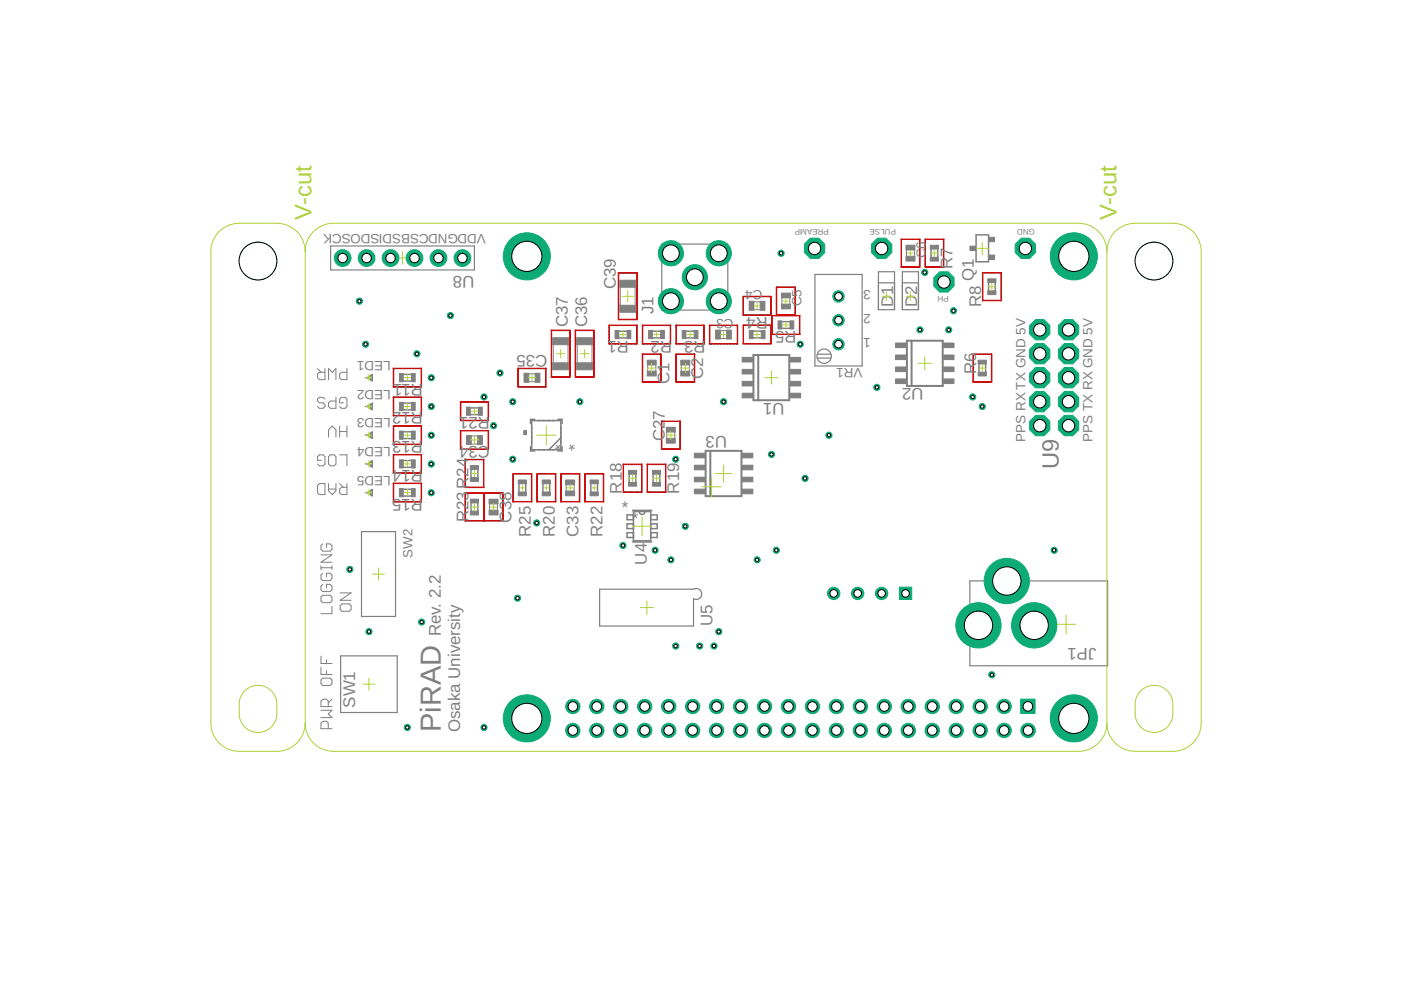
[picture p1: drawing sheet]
<svg xmlns="http://www.w3.org/2000/svg" width="297mm" height="210mm" viewBox="0 0 297 210" stroke-linecap="round" stroke-linejoin="round" font-family="sans-serif">
<defs><g id="words">
<text font-size="6.2" fill="#808080" x="93.5" y="155.2" transform="rotate(-90 93.5 155.2)">PiRAD</text>
<g font-size="5" fill="#afd134">
<text x="66" y="46.6" transform="rotate(-90 66 46.6)">V-cut</text>
<text x="236.7" y="46.6" transform="rotate(-90 236.7 46.6)">V-cut</text>
</g>
<text font-size="5" fill="#808080" x="224.5" y="99.4" transform="rotate(-90 224.5 99.4)">U9</text>
<g font-size="3.6" fill="#808080">
<text x="100.6" y="58.5" transform="rotate(-180 100.6 58.5)">U8</text>
<text x="201.9" y="57" transform="rotate(-90 201.9 57)">R7</text>
<text x="206.5" y="59.5" transform="rotate(-90 206.5 59.5)">Q1</text>
<text x="130.6" y="61.3" transform="rotate(-90 130.6 61.3)">C39</text>
<text x="189.4" y="65.1" transform="rotate(-90 189.4 65.1)">D1</text>
<text x="194.5" y="65.1" transform="rotate(-90 194.5 65.1)">D2</text>
<text x="208" y="65.1" transform="rotate(-90 208 65.1)">R8</text>
<text x="120.4" y="69.4" transform="rotate(-90 120.4 69.4)">C37</text>
<text x="124.5" y="69.4" transform="rotate(-90 124.5 69.4)">C36</text>
<text x="138.6" y="66.7" transform="rotate(-90 138.6 66.7)">J1</text>
<text x="162.8" y="67.1" transform="rotate(-180 162.8 67.1)">R4</text>
<text x="168.9" y="70.2" transform="rotate(-180 168.9 70.2)">R5</text>
<text x="116.1" y="75.3" transform="rotate(-180 116.1 75.3)">C35</text>
<text x="133.3" y="72.2" transform="rotate(-180 133.3 72.2)">R1</text>
<text x="142.5" y="72.2" transform="rotate(-180 142.5 72.2)">R2</text>
<text x="149.6" y="72.2" transform="rotate(-180 149.6 72.2)">R3</text>
<text x="89.7" y="81.3" transform="rotate(-180 89.7 81.3)">R11</text>
<text x="142" y="81.3" transform="rotate(-90 142 81.3)">C1</text>
<text x="149.1" y="80.3" transform="rotate(-90 149.1 80.3)">C2</text>
<text x="195.8" y="82.4" transform="rotate(-180 195.8 82.4)">U2</text>
<text x="207" y="79.3" transform="rotate(-90 207 79.3)">R6</text>
<text x="89.7" y="87.4" transform="rotate(-180 89.7 87.4)">R12</text>
<text x="103.9" y="88.5" transform="rotate(-180 103.9 88.5)">R21</text>
<text x="141" y="89" transform="rotate(-90 141 89)">7</text>
<text x="166.3" y="85.4" transform="rotate(-180 166.3 85.4)">U1</text>
<text x="89.7" y="93.5" transform="rotate(-180 89.7 93.5)">R13</text>
<text x="103.9" y="94.6" transform="rotate(-180 103.9 94.6)">C34</text>
<text x="122" y="93" transform="rotate(-180 122 93)">* *</text>
<text x="141" y="93.5" transform="rotate(-90 141 93.5)">C2</text>
<text x="154.2" y="92.5" transform="rotate(-180 154.2 92.5)">U3</text>
<text x="89.7" y="99.6" transform="rotate(-180 89.7 99.6)">R14</text>
<text x="89.7" y="105.7" transform="rotate(-180 89.7 105.7)">R15</text>
<text x="99.3" y="103.7" transform="rotate(-90 99.3 103.7)">R24</text>
<text x="131.8" y="104.7" transform="rotate(-90 131.8 104.7)">R18</text>
<text x="144" y="104.7" transform="rotate(-90 144 104.7)">R19</text>
<text x="99.3" y="110.8" transform="rotate(-90 99.3 110.8)">R23</text>
<text x="108.5" y="110.8" transform="rotate(-90 108.5 110.8)">C38</text>
<text x="112.5" y="113.9" transform="rotate(-90 112.5 113.9)">R25</text>
<text x="117.6" y="113.9" transform="rotate(-90 117.6 113.9)">R20</text>
<text x="122.7" y="113.9" transform="rotate(-90 122.7 113.9)">C33</text>
<text x="127.8" y="113.9" transform="rotate(-90 127.8 113.9)">R22</text>
<text x="131.9" y="108.8">*</text>
<text x="134" y="111.2">*</text>
<text x="137.2" y="119.7" transform="rotate(-90 137.2 119.7)">U4</text>
<text x="93.5" y="134.9" transform="rotate(-90 93.5 134.9)">Rev. 2.2</text>
<text x="151.1" y="132.8" transform="rotate(-90 151.1 132.8)">U5</text>
<text x="232.5" y="137.4" transform="rotate(-180 232.5 137.4)">JP1</text>
<text x="75.3" y="150" transform="rotate(-90 75.3 150)">SW1</text>
<text x="97.5" y="155.2" transform="rotate(-90 97.5 155.2)">Osaka University</text>
</g>
<g font-size="2.9" fill="#808080">
<text x="103" y="49.7" transform="rotate(-180 103 49.7)">VDDGNDCSBSDISDOSCK</text>
<text x="196.3" y="54.8" transform="rotate(-90 196.3 54.8)">C6</text>
<text x="161.6" y="61.5" transform="rotate(-180 161.6 61.5)">C4</text>
<text x="169.9" y="65" transform="rotate(-90 169.9 65)">C5</text>
<text x="184.6" y="61.5" transform="rotate(-180 184.6 61.5)">3</text>
<text x="155.5" y="67.6" transform="rotate(-180 155.5 67.6)">C3</text>
<text x="184.6" y="71.7" transform="rotate(-180 184.6 71.7)">1</text>
<text x="184.6" y="66.6" transform="rotate(-180 184.6 66.6)">2</text>
<text x="82.9" y="76.5" transform="rotate(-180 82.9 76.5)">LED1</text>
<text x="82.9" y="82.6" transform="rotate(-180 82.9 82.6)">LED2</text>
<text x="182.9" y="78" transform="rotate(-180 182.9 78)">VR1</text>
<text x="82.9" y="88.7" transform="rotate(-180 82.9 88.7)">LED3</text>
<text x="82.9" y="94.8" transform="rotate(-180 82.9 94.8)">LED4</text>
<text x="217.4" y="93.8" transform="rotate(-90 217.4 93.8)">PPS RX TX GND 5V</text>
<text x="231.6" y="93.8" transform="rotate(-90 231.6 93.8)">PPS TX RX GND 5V</text>
<text x="82.9" y="100.9" transform="rotate(-180 82.9 100.9)">LED5</text>
</g>
<text font-size="2.8" fill="#808080" x="87.4" y="118.2" transform="rotate(-90 87.4 118.2)">SW2</text>
<g font-size="1.7" fill="#808080">
<text x="175.8" y="48.6" transform="rotate(-180 175.8 48.6)">PREAMP</text>
<text x="190" y="48.6" transform="rotate(-180 190 48.6)">PULSE</text>
<text x="219.4" y="48.6" transform="rotate(-180 219.4 48.6)">GND</text>
<text x="201.2" y="62.8" transform="rotate(-180 201.2 62.8)">PH</text>
</g>
</g></defs>
<g fill="#c90d0c" stroke="#c90d0c" stroke-width=".21">
<path d="M157.5 68.9l6 .1z"/>
<path d="M163.4 68.9l.1 4z"/>
<path d="M157.5 72.9h6z"/>
<path d="M157.5 68.9l.1 4z"/>
<path d="M83.4 82h6z"/>
<path d="M83.4 78.1v4z"/>
<path d="M83.4 78.1h6z"/>
<path d="M89.3 78.1v4z"/>
<path d="M83.4 100.2l6 .1z"/>
<path d="M83.4 96.4v4z"/>
<path d="M83.4 96.4h6z"/>
<path d="M89.3 96.4v4z"/>
<path d="M83.4 88.1h6z"/>
<path d="M83.4 84.2v4z"/>
<path d="M83.4 84.2h6z"/>
<path d="M89.3 84.2v4z"/>
<path d="M157.5 62.8l6 .1z"/>
<path d="M163.4 62.8l.1 4.1z"/>
<path d="M157.5 66.8h6z"/>
<path d="M157.5 62.8l.1 4.1z"/>
<path d="M168.5 60.9l.1 5.9z"/>
<path d="M164.6 66.7l4 .1z"/>
<path d="M164.6 60.9l.1 5.9z"/>
<path d="M164.6 60.9h4z"/>
<path d="M163.6 66.9l6 .1z"/>
<path d="M169.5 66.9l.1 4z"/>
<path d="M163.6 70.8l6 .1z"/>
<path d="M163.6 66.9l.1 4z"/>
<path d="M206.3 75.1v5.9z"/>
<path d="M206.3 75.1h4z"/>
<path d="M210.2 75.1v5.9z"/>
<path d="M206.3 81h4z"/>
<path d="M195 50.7v6z"/>
<path d="M191 56.6h4.1z"/>
<path d="M191 50.7l.1 6z"/>
<path d="M191 50.7h4.1z"/>
<path d="M200 50.7l.1 6z"/>
<path d="M196.1 56.6h4z"/>
<path d="M196.1 50.7l.1 6z"/>
<path d="M196.1 50.7h4z"/>
<path d="M83.4 106.3l6 .1z"/>
<path d="M83.4 102.4v4z"/>
<path d="M83.4 102.4l6 .1z"/>
<path d="M89.3 102.4v4z"/>
<path d="M102.5 104.5l.1 6z"/>
<path d="M98.6 110.4l4 .1z"/>
<path d="M98.6 104.5v6z"/>
<path d="M98.6 104.5l4 .1z"/>
<path d="M102.5 97.4l.1 6z"/>
<path d="M98.6 103.3l4 .1z"/>
<path d="M98.6 97.4v6z"/>
<path d="M98.6 97.4l4 .1z"/>
<path d="M127.9 100.5l.1 5.9z"/>
<path d="M124 106.4h4z"/>
<path d="M124 100.5l.1 5.9z"/>
<path d="M124 100.5h4z"/>
<path d="M136 98.4l.1 6z"/>
<path d="M132.1 104.3l4 .1z"/>
<path d="M132.1 98.4l.1 6z"/>
<path d="M132.1 98.4l4 .1z"/>
<path d="M141.1 98.4l.1 6z"/>
<path d="M137.2 104.3l4 .1z"/>
<path d="M137.2 98.4l.1 6z"/>
<path d="M137.2 98.4l4 .1z"/>
<path d="M129.1 72.9h6z"/>
<path d="M129.1 68.9l.1 4.1z"/>
<path d="M129.1 68.9l6 .1z"/>
<path d="M135 68.9l.1 4.1z"/>
<path d="M136.2 72.9h6z"/>
<path d="M136.2 68.9l.1 4.1z"/>
<path d="M136.2 68.9l6 .1z"/>
<path d="M142.1 68.9l.1 4.1z"/>
<path d="M143.3 72.9h6z"/>
<path d="M143.3 68.9l.1 4.1z"/>
<path d="M143.3 68.9l6 .1z"/>
<path d="M149.2 68.9l.1 4.1z"/>
<path d="M150.4 68.9l6 .1z"/>
<path d="M156.3 68.9l.1 4.1z"/>
<path d="M150.4 72.9h6z"/>
<path d="M150.4 68.9l.1 4.1z"/>
<path d="M147.2 75.1l.1 5.9z"/>
<path d="M143.3 81h4z"/>
<path d="M143.3 75.1l.1 5.9z"/>
<path d="M143.3 75.1h4z"/>
<path d="M140.1 75.1l.1 5.9z"/>
<path d="M136.2 81h4z"/>
<path d="M136.2 75.1v5.9z"/>
<path d="M136.2 75.1h4z"/>
<path d="M109.8 82h6z"/>
<path d="M109.8 78.1l.1 4z"/>
<path d="M109.8 78.1h6z"/>
<path d="M115.7 78.1l.1 4z"/>
<path d="M102.7 104.5v6z"/>
<path d="M102.7 104.5l4 .1z"/>
<path d="M106.6 104.5v6z"/>
<path d="M102.7 110.4l4 .1z"/>
<path d="M118.9 100.4l.1 6z"/>
<path d="M118.9 100.4l4 .1z"/>
<path d="M122.8 100.5l.1 5.9z"/>
<path d="M118.9 106.3l4 .1z"/>
<path d="M212.2 57.8l.1 6z"/>
<path d="M208.3 63.7h4z"/>
<path d="M208.3 57.8l.1 6z"/>
<path d="M208.3 57.8h4z"/>
<path d="M83.4 94.2h6z"/>
<path d="M83.4 90.3v4z"/>
<path d="M83.4 90.3h6z"/>
<path d="M89.3 90.3v4z"/>
<path d="M108.8 100.4v6z"/>
<path d="M108.8 100.4l4 .1z"/>
<path d="M112.7 100.4l.1 6z"/>
<path d="M108.8 106.3l4 .1z"/>
<path d="M97.6 89.1l6 .1z"/>
<path d="M97.6 85.2l.1 4z"/>
<path d="M97.6 85.2h6z"/>
<path d="M103.5 85.2v4z"/>
<path d="M97.6 95.2h6z"/>
<path d="M97.6 91.3l.1 4z"/>
<path d="M97.6 91.3h6z"/>
<path d="M103.5 91.3v4z"/>
<path d="M117.8 100.4v6z"/>
<path d="M113.8 106.3l4.1 .1z"/>
<path d="M113.8 100.4l.1 6z"/>
<path d="M113.8 100.4l4.1 .1z"/>
<path d="M121.9 70l.1 10z"/>
<path d="M125.9 70l.1 10z"/>
<path d="M121.9 79.9h4.1z"/>
<path d="M121.9 70l4.1 .1z"/>
<path d="M120.8 70l.1 10z"/>
<path d="M116.9 70v10z"/>
<path d="M116.9 70l4 .1z"/>
<path d="M116.9 79.9h4z"/>
<path d="M131.1 57.8l.1 10z"/>
<path d="M135 57.8l.1 10z"/>
<path d="M131.1 67.7l4 .1z"/>
<path d="M131.1 57.8l4 .1z"/>
<path d="M140.2 89.3l.1 6z"/>
<path d="M140.2 89.3h4.1z"/>
<path d="M144.1 89.3l.1 6z"/>
<path d="M140.2 95.2h4.1z"/>
</g>
<g fill="none" stroke="#808080" stroke-width=".25">
<path d="M70.1 52.2h30.5v5h-30.5zM140.3 51.8h14v13.9h-14zM172.8 58.2h10v19.4h-10zM186.2 57.6h3.5v8.1h-3.5zM186.2 60h3.5M191.3 57.6h3.4v8.1h-3.4zM191.3 60h3.4M78 80v.2M78.2 79.8v.5M78.5 79.7v.8M78.7 79.5v1.1M173.3 75.9h2.9"/>
<path d="M173.3 75.1h2.9M77.4 80.1h.3M77.4 98.4h.3M77.4 86.2h.3M77.4 92.3h.3M77.8 80.1l1.1-.7v1.4zM77.8 86.2l1.1-.7v1.4zM77.8 92.3l1.1-.7v1.4zM77.8 98.4l1.1-.7v1.4zM78 86.1v.2M78 92.2v.2M78 98.3v.2"/>
<path d="M78.2 85.9v.5M78.2 92v.5M78.2 98.1v.5M78.5 85.8v.8M78.5 91.9v.8M78.5 98v.8M78.7 85.6v1.1M78.7 91.7v1.1M78.7 97.8v1.1M76.6 112.7h7.3v18h-7.3zM77.4 104.5h.3M77.8 104.5l1.1-.7v1.4z"/>
<path d="M78 104.4v.2M78.2 104.2v.5M78.5 104.1v.8M78.7 103.9v1.1M72.2 139.1h12v12h-12zM127.1 124.9h19.9a1.15 1.15 0 0 1 1.8 1 1.15 1.15 0 0 1-1.8 1v5.8h-19.9zM205.6 123.2h29.2v18h-29.2z"/>
<circle cx="174.7" cy="75.5" r="1.52"/>
</g>
<g fill="none" stroke="#808080" stroke-width=".32">
<path d="M197.4 52.8v1.7M198.8 52.8v1.7M206.9 49.8h2.7v5.7h-2.7zM209.6 59.9v1.7M211 59.9v1.7M85.5 79.4h1.7M131.2 70.2h1.7M131.2 71.6h1.7M138.3 70.2h1.8M138.3 71.6h1.8M145.4 70.2h1.8M145.4 71.6h1.8"/>
<path d="M159.7 71.6h1.7M159.7 70.2h1.7M165.8 69.6h1.7M165.8 68.2h1.7M207.6 77.2v1.7M209 77.2v1.7M85.5 80.8h1.7M85.5 97.6h1.7M85.5 99.1h1.7M85.5 85.5h1.7M85.5 86.9h1.7M85.5 91.5h1.7"/>
<path d="M85.5 93h1.7M99.7 86.5h1.8M99.7 87.9h1.8M99.9 99.5v1.8M101.3 99.5v1.8M112.5 94.7v.9h.9M112.7 89.2h6.2v6.2h-6.2zM113.4 88.9h-.9v.9M118.3 88.9h.9v.9M118.9 92.8l-2.5 2.6M119.2 94.7v.9h-.9M85.5 103.7h1.7"/>
<path d="M85.5 105.2h1.7M99.9 106.6v1.8M101.3 106.6v1.8M110 102.6v1.7M111.5 102.6v1.7M115.1 102.6v1.7M116.5 102.6v1.7M125.3 102.6v1.7M126.7 102.6v1.7M133.4 100.5v1.8M134.1 114.9h4.1M134.1 108.2h4.1"/>
<path d="M134.3 108.5h3.7v6.2h-3.7zM134.3 109.2h-1.4v1h1.4M134.3 111.1h-1.4v1h1.4M134.3 112.9h-1.4v1.1h1.4M134.8 100.5v1.8M135.5 108.5a.61 .61 0 0 0 .6 .6 .61 .61 0 0 0 .7-.6M138 109.2h1.3v1h-1.3M138 111.1h1.3v1h-1.3M138 112.9h1.3v1.1h-1.3M138.5 100.5v1.8M139.9 100.5v1.8"/>
</g>
<g fill="none" stroke="#808080" stroke-width=".21">
<path d="M192.2 53v1.4M193.9 53v1.4M67.3 78.1l.8 .8M68.9 78.1v2.4h-1.2l-.4-.4v-.8l.4-.4h1.2M73.6 78.1v2.4h-1.2l-.4-.4v-.8l.4-.4h1.2M112.1 79.2h1.4M117.3 73.1v3.8M120.4 73.1v3.8M122.4 73.1v3.8M125.5 73.1v3.8M131.5 60.9v3.8M134.7 60.9v3.8"/>
<path d="M137.3 77.3v1.5M139 77.3v1.5M144.4 77.3v1.5M146.2 77.3v1.5M152.7 70.1h1.4M152.7 71.8h1.4M159.8 64h1.4M159.8 65.7h1.4M165.8 63.1v1.4M167.5 63.1v1.4M68.1 97.6h-.8v-.8l.4-.4h.8l.4 .4v1.6l-.4 .4h-.8l-.4-.4M68.9 84.6l-.4-.4h-.8l-.4 .4v.4l.4 .4h.8l.4 .4v.4l-.4 .4h-.8l-.4-.4"/>
<path d="M69.7 80.5v-2.4l.7 .8 .8-.8v2.4M69.7 92.7v-1.6l.7-.8 .8 .8v1.6M69.7 96.8l.4-.4h.7l.4 .4v1.6l-.4 .4h-.7l-.4-.4zM71.2 84.2v2.4h-1.1l-.4-.4v-.8l.4-.4h1.1M72 96.4h1.6v2.4M72 90.3v2.4M72 91.5h1.6M72.8 85.4h-.8v-.8l.4-.4h.8l.4 .4v1.6l-.4 .4h-.8l-.4-.4M73.6 90.3v2.4M99.9 94.1h1.4M99.9 92.4h1.4M111.1 91.4h.5v.7h-.5z"/>
<path d="M111.1 91.4v.7M111.2 91.4v.7M111.3 91.4v.7M111.4 91.4v.7M111.5 91.4v.7M111.6 91.4v.7M112.1 80.9h1.4M141.4 91.5v1.5M143.1 91.5v1.5M67.3 102.9l.4-.4h1.2v2.4h-1.2l-.4-.4zM68.1 120v.8M68.1 117.6h2.3l-2.3 1.6h2.3"/>
<path d="M68.4 115.3l-.3 .4v.8l.3 .4h1.6l.4-.4v-.8l-.4-.4h-.8v.8M69.7 102.5v1.6l.7 .8 .8-.8v-1.6M69.7 103.7h1.5M70.4 120v.8M72 102.5l.8 .8M73.6 102.5v2.4h-1.2l-.4-.4v-.8l.4-.4h1.2M103.8 106.8v1.4M105.5 106.8v1.4M120 102.7v1.5M121.7 102.7v1.5M68.1 139.1v1.6h2.3M68.1 120.4h2.3"/>
<path d="M68.4 121.5l-.3 .4v.8l.3 .4h1.6l.4-.4v-.8l-.4-.4h-.8v.8M68.4 123.9l-.3 .4v.8l.3 .3h1.6l.4-.3v-.8l-.4-.4h-.8v.8M68.4 126.2h1.6l.4 .4v.8l-.4 .4h-1.6l-.3-.4v-.8zM69.2 139.9v.8M70.4 128.5v1.6h-2.3M72.1 125.7h2.3l-2.3 1.6h2.3M72.5 128h1.6l.3 .4v.8l-.3 .4h-1.6l-.4-.4v-.8zM68.1 141.5v1.5h2.3M68.1 150.6h2.3l-.8 .8 .8 .7h-2.3M68.4 143.8h1.6l.4 .4v.7l-.4 .5h-1.6l-.3-.5v-.7zM69.2 142.2v.8M69.6 154.5v-1.2l-.4-.4h-.8l-.3 .4v1.2h2.3"/>
<path d="M69.6 149.8v-1.1l-.4-.4h-.8l-.3 .4v1.1h2.3M70.4 148.3l-.8 .7"/>
</g>
<path d="M159.7 75.3h7.6v9.6h-7.6zM160.8 75.3v9.6M192.3 72.2h7.6v9.6h-7.6zM193.3 72.2v9.6M149.6 95.6h7.6v9.6h-7.6zM150.6 95.6v9.6" fill="none" stroke="#808080" stroke-width=".42"/>
<g fill="#808080" stroke="#808080" stroke-width=".21">
<path d="M157.4 75.8h2.2v1h-2.2z"/>
<path d="M157.4 78.3h2.2v1h-2.2z"/>
<path d="M157.4 80.9h2.2v.9h-2.2z"/>
<path d="M157.4 83.4h2.2v.9h-2.2z"/>
<path d="M167.6 83.4h2.2v.9h-2.2z"/>
<path d="M167.6 80.9h2.2v.9h-2.2z"/>
<path d="M167.6 78.3h2.2v1h-2.2z"/>
<path d="M167.6 75.8h2.2v1h-2.2z"/>
<path d="M161.4 70.1h.8v1.7h-.8z"/>
<path d="M158.9 70.1h.8v1.7h-.8z"/>
<path d="M84.7 79.2h.8v1.7h-.8z"/>
<path d="M87.2 79.2h.8v1.7h-.8z"/>
<path d="M84.7 97.5h.8v1.7h-.8z"/>
<path d="M87.2 97.5h.8v1.7h-.8z"/>
<path d="M84.7 85.3h.8v1.7h-.8z"/>
<path d="M87.2 85.3h.8v1.7h-.8z"/>
<path d="M225.9 69.3h1.3v1.3h-1.3z"/>
<path d="M225.9 89.6h1.3v1.3h-1.3z"/>
<path d="M225.9 79.4h1.3v1.3h-1.3z"/>
<path d="M225.9 84.5h1.3v1.3h-1.3z"/>
<path d="M225.9 74.3h1.3v1.3h-1.3z"/>
<path d="M158.8 63.9h1.1v1.9h-1.1z"/>
<path d="M161.2 63.9h1v1.9h-1z"/>
<path d="M165.7 62.1h1.9v1.1h-1.9z"/>
<path d="M165.7 64.5h1.9v1h-1.9z"/>
<path d="M167.5 68h.8v1.8h-.8z"/>
<path d="M165 68h.8v1.8h-.8z"/>
<path d="M189.9 72.7h2.2v1h-2.2z"/>
<path d="M189.9 75.3h2.2v.9h-2.2z"/>
<path d="M189.9 77.8h2.2v1h-2.2z"/>
<path d="M189.9 80.3h2.2v1h-2.2z"/>
<path d="M200.1 80.3h2.2v1h-2.2z"/>
<path d="M200.1 77.8h2.2v1h-2.2z"/>
<path d="M200.1 75.3h2.2v.9h-2.2z"/>
<path d="M200.1 72.7h2.2v1h-2.2z"/>
<path d="M207.4 76.4h1.7v.8h-1.7z"/>
<path d="M207.4 78.9h1.7v.8h-1.7z"/>
<path d="M192.1 52h1.9v1h-1.9z"/>
<path d="M192.1 54.3h1.9v1.1h-1.9z"/>
<path d="M197.2 54.5h1.8v.9h-1.8z"/>
<path d="M197.2 52h1.8v.8h-1.8z"/>
<path d="M205.7 52.2h1.1v.9h-1.1z"/>
<path d="M209.7 50.3h1.2v.9h-1.2z"/>
<path d="M209.7 54.1h1.2v.9h-1.2z"/>
<path d="M84.7 103.6h.8v1.7h-.8z"/>
<path d="M87.2 103.6h.8v1.7h-.8z"/>
<path d="M99.7 108.4h1.8v.8h-1.8z"/>
<path d="M99.7 105.8h1.8v.8h-1.8z"/>
<path d="M99.7 101.3h1.8v.8h-1.8z"/>
<path d="M99.7 98.7h1.8v.8h-1.8z"/>
<path d="M125.1 104.3h1.8v.8h-1.8z"/>
<path d="M125.1 101.8h1.8v.8h-1.8z"/>
<path d="M133.2 102.3h1.8v.8h-1.8z"/>
<path d="M133.2 99.7h1.8v.8h-1.8z"/>
<path d="M138.3 102.3h1.8v.8h-1.8z"/>
<path d="M138.3 99.7h1.8v.8h-1.8z"/>
<path d="M147.2 96.1h2.2v1h-2.2z"/>
<path d="M147.2 98.6h2.2v1h-2.2z"/>
<path d="M147.2 101.2h2.2v1h-2.2z"/>
<path d="M147.2 103.7h2.2v1h-2.2z"/>
<path d="M157.4 103.7h2.2v1h-2.2z"/>
<path d="M157.4 101.2h2.2v1h-2.2z"/>
<path d="M157.4 98.6h2.2v1h-2.2z"/>
<path d="M157.4 96.1h2.2v1h-2.2z"/>
<path d="M130.4 70.1h.8v1.7h-.8z"/>
<path d="M132.9 70.1h.9v1.7h-.9z"/>
<path d="M137.5 70.1h.8v1.7h-.8z"/>
<path d="M140.1 70.1h.8v1.7h-.8z"/>
<path d="M144.6 70.1h.8v1.7h-.8z"/>
<path d="M147.2 70.1h.8v1.7h-.8z"/>
<path d="M151.7 70h1v1.9h-1z"/>
<path d="M154.1 70h1v1.9h-1z"/>
<path d="M144.3 76.4h1.9v1h-1.9z"/>
<path d="M144.3 78.7h1.9v1h-1.9z"/>
<path d="M137.2 76.4h1.9v1h-1.9z"/>
<path d="M137.2 78.7h1.9v1h-1.9z"/>
<path d="M113.5 79.1h1v1.9h-1z"/>
<path d="M111.1 79.1h1v1.9h-1z"/>
<path d="M103.7 108.2h1.9v1h-1.9z"/>
<path d="M103.7 105.8h1.9v1h-1.9z"/>
<path d="M119.9 104.1h1.9v1h-1.9z"/>
<path d="M119.9 101.8h1.9v1h-1.9z"/>
<path d="M186.3 52h1.3v1.3h-1.3z"/>
<path d="M216.7 52h1.4v1.3h-1.4z"/>
<path d="M209.4 61.7h1.8v.8h-1.8z"/>
<path d="M209.4 59.1h1.8v.8h-1.8z"/>
<path d="M84.7 91.4h.8v1.7h-.8z"/>
<path d="M87.2 91.4h.8v1.7h-.8z"/>
<path d="M109.9 101.8h1.7v.8h-1.7z"/>
<path d="M109.9 104.3h1.7v.8h-1.7z"/>
<path d="M98.9 86.3h.8v1.8h-.8z"/>
<path d="M101.5 86.3h.8v1.8h-.8z"/>
<path d="M101.3 92.4h1v1.9h-1z"/>
<path d="M98.9 92.4h1v1.9h-1z"/>
<path d="M115 104.3h1.7v.8h-1.7z"/>
<path d="M115 101.8h1.7v.8h-1.7z"/>
<path d="M122.3 76.9h3.3v1.5h-3.3z"/>
<path d="M122.3 71.6h3.3v1.5h-3.3z"/>
<path d="M117.2 71.6h3.4v1.5h-3.4z"/>
<path d="M117.2 76.9h3.4v1.5h-3.4z"/>
<path d="M131.4 64.7h3.4v1.5h-3.4z"/>
<path d="M131.4 59.4h3.4v1.5h-3.4z"/>
<path d="M141.3 92.9h1.9v1.1h-1.9z"/>
<path d="M141.3 90.6h1.9v1h-1.9z"/>
<path d="M199.5 59.1h1.3v1.3h-1.3z"/>
<path d="M219.8 69.3h1.3v1.3h-1.3z"/>
<path d="M219.8 89.6h1.3v1.3h-1.3z"/>
<path d="M219.8 84.5h1.3v1.3h-1.3z"/>
<path d="M219.8 79.4h1.3v1.3h-1.3z"/>
<path d="M219.8 74.3h1.3v1.3h-1.3z"/>
<path d="M172 52h1.4v1.3h-1.4z"/>
</g>
<g fill="#808080" stroke="#808080" stroke-width=".21">
<path d="M225.3 68.8a1.68 1.68 0 0 1 2.8 .5 1.68 1.68 0 0 1-1.6 2.3v-.3a1.37 1.37 0 0 1-1.2-1.9 1.37 1.37 0 0 1 2.3-.4 1.37 1.37 0 0 1-.7 2.2l-.4 .1v.3a1.68 1.68 0 0 1-1.5-1 1.68 1.68 0 0 1 .3-1.8z" fill-rule="evenodd"/>
<path d="M225.3 89.1a1.68 1.68 0 0 1 2.8 .5 1.68 1.68 0 0 1-1.6 2.3v-.3a1.37 1.37 0 0 1-1.2-1.9 1.37 1.37 0 0 1 2.3-.3 1.37 1.37 0 0 1-.7 2.2h-.4v.3a1.67 1.67 0 0 1-1.5-1 1.67 1.67 0 0 1 .3-1.8z" fill-rule="evenodd"/>
<path d="M225.3 78.9a1.68 1.68 0 0 1 2.8 .5 1.68 1.68 0 0 1-1.6 2.3v-.3a1.37 1.37 0 0 1-1.2-1.9 1.37 1.37 0 0 1 2.3-.3 1.37 1.37 0 0 1-.7 2.2h-.4v.3a1.67 1.67 0 0 1-1.5-1 1.67 1.67 0 0 1 .3-1.8z" fill-rule="evenodd"/>
<path d="M225.3 84a1.68 1.68 0 0 1 2.8 .5 1.68 1.68 0 0 1-1.6 2.3v-.3a1.37 1.37 0 0 1-1.2-1.9 1.37 1.37 0 0 1 2.3-.3 1.37 1.37 0 0 1-.7 2.2h-.4v.3a1.67 1.67 0 0 1-1.5-1 1.67 1.67 0 0 1 .3-1.8z" fill-rule="evenodd"/>
<path d="M225.3 73.9a1.68 1.68 0 0 1 2.8 .4 1.68 1.68 0 0 1-1.6 2.4v-.3a1.37 1.37 0 0 1-1.2-2 1.37 1.37 0 0 1 2.3-.3 1.37 1.37 0 0 1-.7 2.2l-.4 .1v.3a1.68 1.68 0 0 1-1.5-1 1.68 1.68 0 0 1 .3-1.8z" fill-rule="evenodd"/>
<path d="M185.7 51.5a1.68 1.68 0 0 1 2.8 .5 1.68 1.68 0 0 1-1.6 2.3v-.3a1.38 1.38 0 0 1-1.3-1.9 1.38 1.38 0 0 1 2.4-.3 1.38 1.38 0 0 1-.8 2.2h-.3v.3a1.68 1.68 0 0 1-1.5-1 1.68 1.68 0 0 1 .3-1.8z" fill-rule="evenodd"/>
<path d="M216.2 51.5a1.68 1.68 0 0 1 2.8 .5 1.68 1.68 0 0 1-1.6 2.3v-.3a1.38 1.38 0 0 1-1.3-1.9 1.38 1.38 0 0 1 2.3-.3 1.38 1.38 0 0 1-.7 2.2h-.3v.3a1.67 1.67 0 0 1-1.5-1 1.67 1.67 0 0 1 .3-1.8z" fill-rule="evenodd"/>
<path d="M198.9 58.6a1.68 1.68 0 0 1 2.8 .5 1.68 1.68 0 0 1-1.6 2.3v-.3a1.37 1.37 0 0 1-1.1-2 1.37 1.37 0 0 1 2.3-.2 1.37 1.37 0 0 1-.9 2.2h-.3v.3a1.68 1.68 0 0 1-1.5-1 1.68 1.68 0 0 1 .3-1.8z" fill-rule="evenodd"/>
<path d="M219.2 68.8a1.68 1.68 0 0 1 2.8 .5 1.68 1.68 0 0 1-1.5 2.3v-.3a1.37 1.37 0 0 1-1.3-1.9 1.37 1.37 0 0 1 2.3-.4 1.37 1.37 0 0 1-.7 2.2l-.3 .1v.3a1.67 1.67 0 0 1-1.6-1 1.67 1.67 0 0 1 .3-1.8z" fill-rule="evenodd"/>
<path d="M219.2 89.1a1.67 1.67 0 0 1 2.8 .5 1.67 1.67 0 0 1-1.5 2.3v-.3a1.37 1.37 0 0 1-1.3-1.9 1.37 1.37 0 0 1 2.3-.3 1.37 1.37 0 0 1-.7 2.2h-.3v.3a1.66 1.66 0 0 1-1.6-1 1.66 1.66 0 0 1 .3-1.8z" fill-rule="evenodd"/>
<path d="M219.2 84a1.67 1.67 0 0 1 2.8 .5 1.67 1.67 0 0 1-1.5 2.3v-.3a1.37 1.37 0 0 1-1.3-1.9 1.37 1.37 0 0 1 2.3-.3 1.37 1.37 0 0 1-.7 2.2h-.3v.3a1.65 1.65 0 0 1-1.6-1 1.65 1.65 0 0 1 .3-1.8z" fill-rule="evenodd"/>
<path d="M219.2 78.9a1.67 1.67 0 0 1 2.8 .5 1.67 1.67 0 0 1-1.5 2.3v-.3a1.37 1.37 0 0 1-1.3-1.9 1.37 1.37 0 0 1 2.3-.3 1.37 1.37 0 0 1-.7 2.2h-.3v.3a1.65 1.65 0 0 1-1.6-1 1.65 1.65 0 0 1 .3-1.8z" fill-rule="evenodd"/>
<path d="M219.2 73.9a1.68 1.68 0 0 1 2.8 .5 1.68 1.68 0 0 1-1.5 2.3v-.3a1.37 1.37 0 0 1-1.3-2 1.37 1.37 0 0 1 2.3-.3 1.37 1.37 0 0 1-.7 2.2l-.3 .1v.3a1.67 1.67 0 0 1-1.6-1 1.67 1.67 0 0 1 .3-1.8z" fill-rule="evenodd"/>
<path d="M171.5 51.5a1.68 1.68 0 0 1 2.8 .5 1.68 1.68 0 0 1-1.6 2.3v-.3a1.38 1.38 0 0 1-1.3-1.9 1.38 1.38 0 0 1 2.3-.3 1.38 1.38 0 0 1-.7 2.2h-.3v.3a1.68 1.68 0 0 1-1.5-1 1.68 1.68 0 0 1 .3-1.8z" fill-rule="evenodd"/>
</g>
<g fill="none" stroke="#afd134" stroke-width=".21">
<path d="M84 54.7h2.7M85.3 53.3v2.7M145.6 58.8h3.4M147.3 57.1v3.3M172.2 52.7h1M172.7 52.2v1M186.4 52.7h1M186.9 52.2v1M192.4 53.7h1.3M193 53v1.3M197.4 53.7h1.4M198.1 53v1.4"/>
<path d="M199.6 59.8h1M200.1 59.3v1M207 52.7h2.5M208.3 51.4v2.5M210.3 60v1.6M216.9 52.7h1M217.4 52.2v1M78.2 79.4v1.3M86.4 79.4v1.4M112.8 79.3v1.6M118 75h1.7M118.9 74.1v1.8"/>
<path d="M123 75h1.9M124 74.1v1.8M131.4 70.9h1.4M131.9 62.8h2.4M132.1 70.3v1.3M133.1 61.6v2.5M137.2 78h1.9M138.2 77.1v1.9M138.5 70.9h1.4M139.2 70.3v1.3M144.3 78h2M145.3 77.1v1.9"/>
<path d="M145.6 70.9h1.4M146.3 70.3v1.3M152.8 70.9h1.2M153.4 70.3v1.2M159.9 70.9h1.3M159.9 64.9h1.2M160.5 64.2v1.3M160.5 70.3v1.3M163.6 78.7v2.7M166 68.9h1.3M166 63.8h1.2M166.6 63.2v1.3"/>
<path d="M166.6 68.3v1.3M176.5 67.9h2.6M177.8 66.6v2.6M187 62.8h1.8M187.9 61.9v1.8M192.1 62.8h1.8M193 61.9v1.8M194.7 77h2.8M196.1 75.6v2.8M207.6 78h1.4M208.3 77.3v1.4M209.5 60.8h1.6"/>
<path d="M219.9 69.9h1.1M219.9 75h1.1M220.5 69.4v1M220.5 74.5v1M220.5 79.6v1M226 69.9h1.1M226 75h1.1M226.5 69.4v1M226.5 74.5v1M226.5 79.6v1M77.6 80.1h1.3M77.6 98.4h1.3"/>
<path d="M77.6 86.2h1.3M77.6 92.3h1.3M78.2 85.5v1.3M78.2 91.6v1.3M78.2 97.7v1.3M85.7 80.1h1.4M85.7 98.4h1.4M85.7 86.2h1.4M85.7 92.3h1.4M86.4 85.5v1.4M86.4 91.6v1.4M86.4 97.7v1.4"/>
<path d="M99.6 93.3h2M99.9 87.2h1.4M100.6 86.5v1.4M100.6 92.3v2M100.6 99.7v1.4M112 80.1h1.6M113.8 92.3h4.1M115.8 90.2v4.1M141.3 92.3h1.9M142.2 91.3v1.9M153.4 98.6v3.6M162.2 80.1h2.7"/>
<path d="M219.9 80.1h1.1M219.9 90.2h1.1M219.9 85.2h1.1M220.5 84.6v1.1M220.5 89.7v1M226 80.1h1.1M226 90.2h1.1M226 85.2h1.1M226.5 84.6v1.1M226.5 89.7v1M77.6 104.5h1.3M78.2 103.8v1.3"/>
<path d="M85.7 104.5h1.4M86.4 103.8v1.4M99.9 107.5h1.4M99.9 100.4h1.4M100.6 106.8v1.4M104 107.5h1.3M104.6 106.8v1.4M110.2 103.4h1.1M110.7 102.9v1M115.3 103.4h1M115.8 102.9v1M120.2 103.4h1.4"/>
<path d="M120.9 102.8v1.3M125.5 103.4h1M126 102.9v1M133.3 101.4h1.6M134.1 100.6v1.6M134.1 111.6h4.1M136.1 109.5v4.1M138.4 101.4h1.6M139.2 100.6v1.6M148.8 103.2h4.1M150.9 101.2v4M151.6 100.4h3.6"/>
<path d="M79 121.7h2.5M80.2 120.4v2.6M135.7 128.8h2.9M137.2 127.4v2.8M224 132.4h4.1M226 130.3v4.1M76.9 145.1h2.6M78.2 143.8v2.5"/>
</g>
<circle cx="213.5" cy="123.2" r="4.8" fill="#0dab76" stroke="#0dab76" stroke-width=".21"/>
<circle cx="213.5" cy="123.2" r="3" fill="#fff" stroke="#000" stroke-width=".21"/>
<circle cx="207.5" cy="132.6" r="4.8" fill="#0dab76" stroke="#0dab76" stroke-width=".21"/>
<circle cx="207.5" cy="132.6" r="3" fill="#fff" stroke="#000" stroke-width=".21"/>
<circle cx="219.3" cy="132.6" r="4.8" fill="#0dab76" stroke="#0dab76" stroke-width=".21"/>
<circle cx="219.3" cy="132.6" r="3" fill="#fff" stroke="#000" stroke-width=".21"/>
<path d="M216.4 148.2h3.1v3.1h-3.1z" fill="#0dab76" stroke="#0dab76" stroke-width=".21"/>
<circle cx="217.9" cy="149.8" r="1.02" fill="#fff" stroke="#000" stroke-width=".21"/>
<circle cx="218" cy="154.9" r="1.52" fill="#0dab76" stroke="#0dab76" stroke-width=".21"/>
<circle cx="218" cy="154.9" r="1.02" fill="#fff" stroke="#000" stroke-width=".21"/>
<circle cx="212.9" cy="149.8" r="1.52" fill="#0dab76" stroke="#0dab76" stroke-width=".21"/>
<circle cx="212.9" cy="149.8" r="1.02" fill="#fff" stroke="#000" stroke-width=".21"/>
<circle cx="212.9" cy="154.9" r="1.52" fill="#0dab76" stroke="#0dab76" stroke-width=".21"/>
<circle cx="212.9" cy="154.9" r="1.02" fill="#fff" stroke="#000" stroke-width=".21"/>
<circle cx="207.8" cy="149.8" r="1.52" fill="#0dab76" stroke="#0dab76" stroke-width=".21"/>
<circle cx="207.8" cy="149.8" r="1.02" fill="#fff" stroke="#000" stroke-width=".21"/>
<circle cx="207.8" cy="154.9" r="1.52" fill="#0dab76" stroke="#0dab76" stroke-width=".21"/>
<circle cx="207.8" cy="154.9" r="1.02" fill="#fff" stroke="#000" stroke-width=".21"/>
<circle cx="202.7" cy="149.8" r="1.52" fill="#0dab76" stroke="#0dab76" stroke-width=".21"/>
<circle cx="202.7" cy="149.8" r="1.02" fill="#fff" stroke="#000" stroke-width=".21"/>
<circle cx="202.7" cy="154.9" r="1.52" fill="#0dab76" stroke="#0dab76" stroke-width=".21"/>
<circle cx="202.7" cy="154.9" r="1.02" fill="#fff" stroke="#000" stroke-width=".21"/>
<circle cx="197.7" cy="149.8" r="1.52" fill="#0dab76" stroke="#0dab76" stroke-width=".21"/>
<circle cx="197.7" cy="149.8" r="1.02" fill="#fff" stroke="#000" stroke-width=".21"/>
<circle cx="197.7" cy="154.9" r="1.52" fill="#0dab76" stroke="#0dab76" stroke-width=".21"/>
<circle cx="197.7" cy="154.9" r="1.02" fill="#fff" stroke="#000" stroke-width=".21"/>
<circle cx="192.6" cy="149.8" r="1.52" fill="#0dab76" stroke="#0dab76" stroke-width=".21"/>
<circle cx="192.6" cy="149.8" r="1.02" fill="#fff" stroke="#000" stroke-width=".21"/>
<circle cx="192.6" cy="154.9" r="1.52" fill="#0dab76" stroke="#0dab76" stroke-width=".21"/>
<circle cx="192.6" cy="154.9" r="1.02" fill="#fff" stroke="#000" stroke-width=".21"/>
<circle cx="187.5" cy="149.8" r="1.52" fill="#0dab76" stroke="#0dab76" stroke-width=".21"/>
<circle cx="187.5" cy="149.8" r="1.02" fill="#fff" stroke="#000" stroke-width=".21"/>
<circle cx="187.5" cy="154.9" r="1.52" fill="#0dab76" stroke="#0dab76" stroke-width=".21"/>
<circle cx="187.5" cy="154.9" r="1.02" fill="#fff" stroke="#000" stroke-width=".21"/>
<circle cx="182.4" cy="149.8" r="1.52" fill="#0dab76" stroke="#0dab76" stroke-width=".21"/>
<circle cx="182.4" cy="149.8" r="1.02" fill="#fff" stroke="#000" stroke-width=".21"/>
<circle cx="182.4" cy="154.9" r="1.52" fill="#0dab76" stroke="#0dab76" stroke-width=".21"/>
<circle cx="182.4" cy="154.9" r="1.02" fill="#fff" stroke="#000" stroke-width=".21"/>
<circle cx="177.3" cy="149.8" r="1.52" fill="#0dab76" stroke="#0dab76" stroke-width=".21"/>
<circle cx="177.3" cy="149.8" r="1.02" fill="#fff" stroke="#000" stroke-width=".21"/>
<circle cx="177.3" cy="154.9" r="1.52" fill="#0dab76" stroke="#0dab76" stroke-width=".21"/>
<circle cx="177.3" cy="154.9" r="1.02" fill="#fff" stroke="#000" stroke-width=".21"/>
<circle cx="172.3" cy="149.8" r="1.52" fill="#0dab76" stroke="#0dab76" stroke-width=".21"/>
<circle cx="172.3" cy="149.8" r="1.02" fill="#fff" stroke="#000" stroke-width=".21"/>
<circle cx="172.3" cy="154.9" r="1.52" fill="#0dab76" stroke="#0dab76" stroke-width=".21"/>
<circle cx="172.3" cy="154.9" r="1.02" fill="#fff" stroke="#000" stroke-width=".21"/>
<circle cx="167.2" cy="149.8" r="1.52" fill="#0dab76" stroke="#0dab76" stroke-width=".21"/>
<circle cx="167.2" cy="149.8" r="1.02" fill="#fff" stroke="#000" stroke-width=".21"/>
<circle cx="167.2" cy="154.9" r="1.52" fill="#0dab76" stroke="#0dab76" stroke-width=".21"/>
<circle cx="167.2" cy="154.9" r="1.02" fill="#fff" stroke="#000" stroke-width=".21"/>
<circle cx="162.1" cy="149.8" r="1.52" fill="#0dab76" stroke="#0dab76" stroke-width=".21"/>
<circle cx="162.1" cy="149.8" r="1.02" fill="#fff" stroke="#000" stroke-width=".21"/>
<circle cx="162.1" cy="154.9" r="1.52" fill="#0dab76" stroke="#0dab76" stroke-width=".21"/>
<circle cx="162.1" cy="154.9" r="1.02" fill="#fff" stroke="#000" stroke-width=".21"/>
<circle cx="157" cy="149.8" r="1.52" fill="#0dab76" stroke="#0dab76" stroke-width=".21"/>
<circle cx="157" cy="149.8" r="1.02" fill="#fff" stroke="#000" stroke-width=".21"/>
<circle cx="157" cy="154.9" r="1.52" fill="#0dab76" stroke="#0dab76" stroke-width=".21"/>
<circle cx="157" cy="154.9" r="1.02" fill="#fff" stroke="#000" stroke-width=".21"/>
<circle cx="151.9" cy="149.8" r="1.52" fill="#0dab76" stroke="#0dab76" stroke-width=".21"/>
<circle cx="151.9" cy="149.8" r="1.02" fill="#fff" stroke="#000" stroke-width=".21"/>
<circle cx="151.9" cy="154.9" r="1.52" fill="#0dab76" stroke="#0dab76" stroke-width=".21"/>
<circle cx="151.9" cy="154.9" r="1.02" fill="#fff" stroke="#000" stroke-width=".21"/>
<circle cx="146.9" cy="149.8" r="1.52" fill="#0dab76" stroke="#0dab76" stroke-width=".21"/>
<circle cx="146.9" cy="149.8" r="1.02" fill="#fff" stroke="#000" stroke-width=".21"/>
<circle cx="146.9" cy="154.9" r="1.52" fill="#0dab76" stroke="#0dab76" stroke-width=".21"/>
<circle cx="146.9" cy="154.9" r="1.02" fill="#fff" stroke="#000" stroke-width=".21"/>
<circle cx="141.8" cy="149.8" r="1.52" fill="#0dab76" stroke="#0dab76" stroke-width=".21"/>
<circle cx="141.8" cy="149.8" r="1.02" fill="#fff" stroke="#000" stroke-width=".21"/>
<circle cx="141.8" cy="154.9" r="1.52" fill="#0dab76" stroke="#0dab76" stroke-width=".21"/>
<circle cx="141.8" cy="154.9" r="1.02" fill="#fff" stroke="#000" stroke-width=".21"/>
<circle cx="136.7" cy="149.8" r="1.52" fill="#0dab76" stroke="#0dab76" stroke-width=".21"/>
<circle cx="136.7" cy="149.8" r="1.02" fill="#fff" stroke="#000" stroke-width=".21"/>
<circle cx="136.7" cy="154.9" r="1.52" fill="#0dab76" stroke="#0dab76" stroke-width=".21"/>
<circle cx="136.7" cy="154.9" r="1.02" fill="#fff" stroke="#000" stroke-width=".21"/>
<circle cx="131.6" cy="149.8" r="1.52" fill="#0dab76" stroke="#0dab76" stroke-width=".21"/>
<circle cx="131.6" cy="149.8" r="1.02" fill="#fff" stroke="#000" stroke-width=".21"/>
<circle cx="131.6" cy="154.9" r="1.52" fill="#0dab76" stroke="#0dab76" stroke-width=".21"/>
<circle cx="131.6" cy="154.9" r="1.02" fill="#fff" stroke="#000" stroke-width=".21"/>
<circle cx="126.5" cy="149.8" r="1.52" fill="#0dab76" stroke="#0dab76" stroke-width=".21"/>
<circle cx="126.5" cy="149.8" r="1.02" fill="#fff" stroke="#000" stroke-width=".21"/>
<circle cx="126.5" cy="154.9" r="1.52" fill="#0dab76" stroke="#0dab76" stroke-width=".21"/>
<circle cx="126.5" cy="154.9" r="1.02" fill="#fff" stroke="#000" stroke-width=".21"/>
<circle cx="121.5" cy="149.8" r="1.52" fill="#0dab76" stroke="#0dab76" stroke-width=".21"/>
<circle cx="121.5" cy="149.8" r="1.02" fill="#fff" stroke="#000" stroke-width=".21"/>
<circle cx="121.5" cy="154.9" r="1.52" fill="#0dab76" stroke="#0dab76" stroke-width=".21"/>
<circle cx="121.5" cy="154.9" r="1.02" fill="#fff" stroke="#000" stroke-width=".21"/>
<circle cx="227.7" cy="152.3" r="5" fill="#0dab76" stroke="#0dab76" stroke-width=".21"/>
<circle cx="227.7" cy="152.3" r="3.2" fill="#fff" stroke="#000" stroke-width=".21"/>
<circle cx="227.7" cy="54.4" r="5" fill="#0dab76" stroke="#0dab76" stroke-width=".21"/>
<circle cx="227.7" cy="54.4" r="3.2" fill="#fff" stroke="#000" stroke-width=".21"/>
<circle cx="111.7" cy="54.4" r="5" fill="#0dab76" stroke="#0dab76" stroke-width=".21"/>
<circle cx="111.7" cy="54.4" r="3.2" fill="#fff" stroke="#000" stroke-width=".21"/>
<circle cx="111.7" cy="152.3" r="5" fill="#0dab76" stroke="#0dab76" stroke-width=".21"/>
<circle cx="111.7" cy="152.3" r="3.2" fill="#fff" stroke="#000" stroke-width=".21"/>
<circle cx="226.5" cy="69.9" r="2.33" fill="#0dab76" stroke="#0dab76" stroke-width=".21"/>
<circle cx="226.5" cy="69.9" r="1.31" fill="#fff" stroke="#000" stroke-width=".21"/>
<circle cx="226.5" cy="90.2" r="2.33" fill="#0dab76" stroke="#0dab76" stroke-width=".21"/>
<circle cx="226.5" cy="90.3" r="1.31" fill="#fff" stroke="#000" stroke-width=".21"/>
<circle cx="226.5" cy="80.1" r="2.33" fill="#0dab76" stroke="#0dab76" stroke-width=".21"/>
<circle cx="226.5" cy="80.1" r="1.31" fill="#fff" stroke="#000" stroke-width=".21"/>
<circle cx="226.5" cy="85.2" r="2.33" fill="#0dab76" stroke="#0dab76" stroke-width=".21"/>
<circle cx="226.5" cy="85.2" r="1.31" fill="#fff" stroke="#000" stroke-width=".21"/>
<circle cx="226.5" cy="75" r="2.33" fill="#0dab76" stroke="#0dab76" stroke-width=".21"/>
<circle cx="226.5" cy="75" r="1.31" fill="#fff" stroke="#000" stroke-width=".21"/>
<circle cx="177.8" cy="67.9" r="1.21" fill="#0dab76" stroke="#0dab76" stroke-width=".21"/>
<circle cx="177.8" cy="67.9" r=".8" fill="#fff" stroke="#000" stroke-width=".21"/>
<circle cx="177.8" cy="73" r="1.21" fill="#0dab76" stroke="#0dab76" stroke-width=".21"/>
<circle cx="177.8" cy="73" r=".8" fill="#fff" stroke="#000" stroke-width=".21"/>
<circle cx="177.8" cy="62.8" r="1.21" fill="#0dab76" stroke="#0dab76" stroke-width=".21"/>
<circle cx="177.8" cy="62.8" r=".8" fill="#fff" stroke="#000" stroke-width=".21"/>
<path d="M190.7 124.5h2.6v2.6h-2.6z" fill="#0dab76" stroke="#0dab76" stroke-width=".21"/>
<circle cx="192" cy="125.8" r=".8" fill="#fff" stroke="#000" stroke-width=".21"/>
<circle cx="186.9" cy="125.8" r="1.31" fill="#0dab76" stroke="#0dab76" stroke-width=".21"/>
<circle cx="186.9" cy="125.8" r=".8" fill="#fff" stroke="#000" stroke-width=".21"/>
<circle cx="181.8" cy="125.8" r="1.31" fill="#0dab76" stroke="#0dab76" stroke-width=".21"/>
<circle cx="181.8" cy="125.8" r=".8" fill="#fff" stroke="#000" stroke-width=".21"/>
<circle cx="176.8" cy="125.8" r="1.31" fill="#0dab76" stroke="#0dab76" stroke-width=".21"/>
<circle cx="176.8" cy="125.8" r=".8" fill="#fff" stroke="#000" stroke-width=".21"/>
<circle cx="87.9" cy="54.7" r="1.78" fill="#0dab76" stroke="#0dab76" stroke-width=".21"/>
<circle cx="87.9" cy="54.7" r=".99" fill="#fff" stroke="#000" stroke-width=".21"/>
<circle cx="82.8" cy="54.7" r="1.78" fill="#0dab76" stroke="#0dab76" stroke-width=".21"/>
<circle cx="82.8" cy="54.7" r=".99" fill="#fff" stroke="#000" stroke-width=".21"/>
<circle cx="77.7" cy="54.7" r="1.78" fill="#0dab76" stroke="#0dab76" stroke-width=".21"/>
<circle cx="77.7" cy="54.7" r=".99" fill="#fff" stroke="#000" stroke-width=".21"/>
<circle cx="72.6" cy="54.7" r="1.78" fill="#0dab76" stroke="#0dab76" stroke-width=".21"/>
<circle cx="72.6" cy="54.7" r=".99" fill="#fff" stroke="#000" stroke-width=".21"/>
<circle cx="93" cy="54.7" r="1.78" fill="#0dab76" stroke="#0dab76" stroke-width=".21"/>
<circle cx="93" cy="54.7" r=".99" fill="#fff" stroke="#000" stroke-width=".21"/>
<circle cx="98" cy="54.7" r="1.78" fill="#0dab76" stroke="#0dab76" stroke-width=".21"/>
<circle cx="98" cy="54.7" r=".99" fill="#fff" stroke="#000" stroke-width=".21"/>
<circle cx="142.2" cy="63.9" r="2.67" fill="#0dab76" stroke="#0dab76" stroke-width=".21"/>
<circle cx="142.2" cy="63.9" r="1.78" fill="#fff" stroke="#000" stroke-width=".21"/>
<circle cx="152.4" cy="63.9" r="2.67" fill="#0dab76" stroke="#0dab76" stroke-width=".21"/>
<circle cx="152.4" cy="63.9" r="1.78" fill="#fff" stroke="#000" stroke-width=".21"/>
<circle cx="152.4" cy="53.7" r="2.67" fill="#0dab76" stroke="#0dab76" stroke-width=".21"/>
<circle cx="152.4" cy="53.7" r="1.78" fill="#fff" stroke="#000" stroke-width=".21"/>
<circle cx="142.2" cy="53.7" r="2.67" fill="#0dab76" stroke="#0dab76" stroke-width=".21"/>
<circle cx="142.2" cy="53.7" r="1.78" fill="#fff" stroke="#000" stroke-width=".21"/>
<circle cx="147.3" cy="58.8" r="2.67" fill="#0dab76" stroke="#0dab76" stroke-width=".21"/>
<circle cx="147.3" cy="58.8" r="1.78" fill="#fff" stroke="#000" stroke-width=".21"/>
<circle cx="186.9" cy="52.7" r="2.33" fill="#0dab76" stroke="#0dab76" stroke-width=".21"/>
<circle cx="186.9" cy="52.7" r="1.31" fill="#fff" stroke="#000" stroke-width=".21"/>
<circle cx="217.4" cy="52.7" r="2.33" fill="#0dab76" stroke="#0dab76" stroke-width=".21"/>
<circle cx="217.4" cy="52.7" r="1.31" fill="#fff" stroke="#000" stroke-width=".21"/>
<circle cx="200.1" cy="59.8" r="2.33" fill="#0dab76" stroke="#0dab76" stroke-width=".21"/>
<circle cx="200.1" cy="59.8" r="1.31" fill="#fff" stroke="#000" stroke-width=".21"/>
<circle cx="220.5" cy="69.9" r="2.33" fill="#0dab76" stroke="#0dab76" stroke-width=".21"/>
<circle cx="220.5" cy="69.9" r="1.31" fill="#fff" stroke="#000" stroke-width=".21"/>
<circle cx="220.5" cy="90.2" r="2.33" fill="#0dab76" stroke="#0dab76" stroke-width=".21"/>
<circle cx="220.5" cy="90.3" r="1.31" fill="#fff" stroke="#000" stroke-width=".21"/>
<circle cx="220.5" cy="85.2" r="2.33" fill="#0dab76" stroke="#0dab76" stroke-width=".21"/>
<circle cx="220.5" cy="85.2" r="1.31" fill="#fff" stroke="#000" stroke-width=".21"/>
<circle cx="220.5" cy="80.1" r="2.33" fill="#0dab76" stroke="#0dab76" stroke-width=".21"/>
<circle cx="220.5" cy="80.1" r="1.31" fill="#fff" stroke="#000" stroke-width=".21"/>
<circle cx="220.5" cy="75" r="2.33" fill="#0dab76" stroke="#0dab76" stroke-width=".21"/>
<circle cx="220.5" cy="75" r="1.31" fill="#fff" stroke="#000" stroke-width=".21"/>
<circle cx="172.7" cy="52.7" r="2.33" fill="#0dab76" stroke="#0dab76" stroke-width=".21"/>
<circle cx="172.7" cy="52.7" r="1.31" fill="#fff" stroke="#000" stroke-width=".21"/>
<circle cx="102.6" cy="154.2" r=".66" fill="#0dab76" stroke="#0dab76" stroke-width=".21"/>
<circle cx="102.6" cy="154.2" r=".36" fill="#fff" stroke="#000" stroke-width=".21"/>
<circle cx="210.3" cy="143.1" r=".66" fill="#0dab76" stroke="#0dab76" stroke-width=".21"/>
<circle cx="210.3" cy="143.1" r=".36" fill="#fff" stroke="#000" stroke-width=".21"/>
<circle cx="143.3" cy="137" r=".66" fill="#0dab76" stroke="#0dab76" stroke-width=".21"/>
<circle cx="143.3" cy="137" r=".36" fill="#fff" stroke="#000" stroke-width=".21"/>
<circle cx="77.5" cy="73" r=".66" fill="#0dab76" stroke="#0dab76" stroke-width=".21"/>
<circle cx="77.5" cy="73" r=".36" fill="#fff" stroke="#000" stroke-width=".21"/>
<circle cx="88.4" cy="75" r=".66" fill="#0dab76" stroke="#0dab76" stroke-width=".21"/>
<circle cx="88.4" cy="75" r=".36" fill="#fff" stroke="#000" stroke-width=".21"/>
<circle cx="104.6" cy="90.3" r=".66" fill="#0dab76" stroke="#0dab76" stroke-width=".21"/>
<circle cx="104.6" cy="90.3" r=".36" fill="#fff" stroke="#000" stroke-width=".21"/>
<circle cx="122.9" cy="85.2" r=".66" fill="#0dab76" stroke="#0dab76" stroke-width=".21"/>
<circle cx="122.9" cy="85.2" r=".36" fill="#fff" stroke="#000" stroke-width=".21"/>
<circle cx="108.7" cy="85.2" r=".66" fill="#0dab76" stroke="#0dab76" stroke-width=".21"/>
<circle cx="108.7" cy="85.2" r=".36" fill="#fff" stroke="#000" stroke-width=".21"/>
<circle cx="152.4" cy="133.9" r=".66" fill="#0dab76" stroke="#0dab76" stroke-width=".21"/>
<circle cx="152.4" cy="133.9" r=".36" fill="#fff" stroke="#000" stroke-width=".21"/>
<circle cx="195.1" cy="69.9" r=".66" fill="#0dab76" stroke="#0dab76" stroke-width=".21"/>
<circle cx="195.1" cy="69.9" r=".36" fill="#fff" stroke="#000" stroke-width=".21"/>
<circle cx="170.7" cy="101.4" r=".66" fill="#0dab76" stroke="#0dab76" stroke-width=".21"/>
<circle cx="170.7" cy="101.4" r=".36" fill="#fff" stroke="#000" stroke-width=".21"/>
<circle cx="175.7" cy="92.3" r=".66" fill="#0dab76" stroke="#0dab76" stroke-width=".21"/>
<circle cx="175.7" cy="92.3" r=".36" fill="#fff" stroke="#000" stroke-width=".21"/>
<circle cx="223.5" cy="116.7" r=".66" fill="#0dab76" stroke="#0dab76" stroke-width=".21"/>
<circle cx="223.5" cy="116.7" r=".36" fill="#fff" stroke="#000" stroke-width=".21"/>
<circle cx="165.6" cy="53.7" r=".66" fill="#0dab76" stroke="#0dab76" stroke-width=".21"/>
<circle cx="165.6" cy="53.7" r=".36" fill="#fff" stroke="#000" stroke-width=".21"/>
<circle cx="109.7" cy="126.8" r=".66" fill="#0dab76" stroke="#0dab76" stroke-width=".21"/>
<circle cx="109.7" cy="126.8" r=".36" fill="#fff" stroke="#000" stroke-width=".21"/>
<circle cx="95.5" cy="66.9" r=".66" fill="#0dab76" stroke="#0dab76" stroke-width=".21"/>
<circle cx="95.5" cy="66.9" r=".36" fill="#fff" stroke="#000" stroke-width=".21"/>
<circle cx="160.5" cy="118.7" r=".66" fill="#0dab76" stroke="#0dab76" stroke-width=".21"/>
<circle cx="160.5" cy="118.7" r=".36" fill="#fff" stroke="#000" stroke-width=".21"/>
<circle cx="202.2" cy="65.9" r=".66" fill="#0dab76" stroke="#0dab76" stroke-width=".21"/>
<circle cx="202.2" cy="65.9" r=".36" fill="#fff" stroke="#000" stroke-width=".21"/>
<circle cx="196.1" cy="57.8" r=".66" fill="#0dab76" stroke="#0dab76" stroke-width=".21"/>
<circle cx="196.1" cy="57.8" r=".36" fill="#fff" stroke="#000" stroke-width=".21"/>
<circle cx="206.2" cy="84.2" r=".66" fill="#0dab76" stroke="#0dab76" stroke-width=".21"/>
<circle cx="206.2" cy="84.2" r=".36" fill="#fff" stroke="#000" stroke-width=".21"/>
<circle cx="208.3" cy="86.2" r=".66" fill="#0dab76" stroke="#0dab76" stroke-width=".21"/>
<circle cx="208.3" cy="86.2" r=".36" fill="#fff" stroke="#000" stroke-width=".21"/>
<circle cx="148.3" cy="137" r=".66" fill="#0dab76" stroke="#0dab76" stroke-width=".21"/>
<circle cx="148.3" cy="137" r=".36" fill="#fff" stroke="#000" stroke-width=".21"/>
<circle cx="163.6" cy="96.4" r=".66" fill="#0dab76" stroke="#0dab76" stroke-width=".21"/>
<circle cx="163.6" cy="96.4" r=".36" fill="#fff" stroke="#000" stroke-width=".21"/>
<circle cx="201.1" cy="69.9" r=".66" fill="#0dab76" stroke="#0dab76" stroke-width=".21"/>
<circle cx="201.1" cy="69.9" r=".36" fill="#fff" stroke="#000" stroke-width=".21"/>
<circle cx="169.7" cy="73" r=".66" fill="#0dab76" stroke="#0dab76" stroke-width=".21"/>
<circle cx="169.7" cy="73" r=".36" fill="#fff" stroke="#000" stroke-width=".21"/>
<circle cx="132.1" cy="115.7" r=".66" fill="#0dab76" stroke="#0dab76" stroke-width=".21"/>
<circle cx="132.1" cy="115.7" r=".36" fill="#fff" stroke="#000" stroke-width=".21"/>
<circle cx="145.3" cy="111.6" r=".66" fill="#0dab76" stroke="#0dab76" stroke-width=".21"/>
<circle cx="145.3" cy="111.6" r=".36" fill="#fff" stroke="#000" stroke-width=".21"/>
<circle cx="185.9" cy="82.1" r=".66" fill="#0dab76" stroke="#0dab76" stroke-width=".21"/>
<circle cx="185.9" cy="82.1" r=".36" fill="#fff" stroke="#000" stroke-width=".21"/>
<circle cx="153.4" cy="85.2" r=".66" fill="#0dab76" stroke="#0dab76" stroke-width=".21"/>
<circle cx="153.4" cy="85.2" r=".36" fill="#fff" stroke="#000" stroke-width=".21"/>
<circle cx="102.6" cy="84.2" r=".66" fill="#0dab76" stroke="#0dab76" stroke-width=".21"/>
<circle cx="102.6" cy="84.2" r=".36" fill="#fff" stroke="#000" stroke-width=".21"/>
<circle cx="113.8" cy="110.9" r=".66" fill="#0dab76" stroke="#0dab76" stroke-width=".21"/>
<circle cx="113.8" cy="110.9" r=".36" fill="#fff" stroke="#000" stroke-width=".21"/>
<circle cx="78.2" cy="133.9" r=".66" fill="#0dab76" stroke="#0dab76" stroke-width=".21"/>
<circle cx="78.2" cy="133.9" r=".36" fill="#fff" stroke="#000" stroke-width=".21"/>
<circle cx="86.4" cy="154.2" r=".66" fill="#0dab76" stroke="#0dab76" stroke-width=".21"/>
<circle cx="86.4" cy="154.2" r=".36" fill="#fff" stroke="#000" stroke-width=".21"/>
<circle cx="74.2" cy="120.7" r=".66" fill="#0dab76" stroke="#0dab76" stroke-width=".21"/>
<circle cx="74.2" cy="120.7" r=".36" fill="#fff" stroke="#000" stroke-width=".21"/>
<circle cx="91.4" cy="98.4" r=".66" fill="#0dab76" stroke="#0dab76" stroke-width=".21"/>
<circle cx="91.4" cy="98.4" r=".36" fill="#fff" stroke="#000" stroke-width=".21"/>
<circle cx="91.4" cy="86.2" r=".66" fill="#0dab76" stroke="#0dab76" stroke-width=".21"/>
<circle cx="91.4" cy="86.2" r=".36" fill="#fff" stroke="#000" stroke-width=".21"/>
<circle cx="91.4" cy="80.1" r=".66" fill="#0dab76" stroke="#0dab76" stroke-width=".21"/>
<circle cx="91.4" cy="80.1" r=".36" fill="#fff" stroke="#000" stroke-width=".21"/>
<circle cx="91.4" cy="104.5" r=".66" fill="#0dab76" stroke="#0dab76" stroke-width=".21"/>
<circle cx="91.4" cy="104.5" r=".36" fill="#fff" stroke="#000" stroke-width=".21"/>
<circle cx="106" cy="79.1" r=".66" fill="#0dab76" stroke="#0dab76" stroke-width=".21"/>
<circle cx="106" cy="79.1" r=".36" fill="#fff" stroke="#000" stroke-width=".21"/>
<circle cx="108.7" cy="97.4" r=".66" fill="#0dab76" stroke="#0dab76" stroke-width=".21"/>
<circle cx="108.7" cy="97.4" r=".36" fill="#fff" stroke="#000" stroke-width=".21"/>
<circle cx="143.3" cy="97.4" r=".66" fill="#0dab76" stroke="#0dab76" stroke-width=".21"/>
<circle cx="143.3" cy="97.4" r=".36" fill="#fff" stroke="#000" stroke-width=".21"/>
<circle cx="76.2" cy="63.9" r=".66" fill="#0dab76" stroke="#0dab76" stroke-width=".21"/>
<circle cx="76.2" cy="63.9" r=".36" fill="#fff" stroke="#000" stroke-width=".21"/>
<circle cx="138.9" cy="116.7" r=".66" fill="#0dab76" stroke="#0dab76" stroke-width=".21"/>
<circle cx="138.9" cy="116.7" r=".36" fill="#fff" stroke="#000" stroke-width=".21"/>
<circle cx="142.2" cy="118.7" r=".66" fill="#0dab76" stroke="#0dab76" stroke-width=".21"/>
<circle cx="142.2" cy="118.7" r=".36" fill="#fff" stroke="#000" stroke-width=".21"/>
<circle cx="151.4" cy="137" r=".66" fill="#0dab76" stroke="#0dab76" stroke-width=".21"/>
<circle cx="151.4" cy="137" r=".36" fill="#fff" stroke="#000" stroke-width=".21"/>
<circle cx="164.6" cy="116.7" r=".66" fill="#0dab76" stroke="#0dab76" stroke-width=".21"/>
<circle cx="164.6" cy="116.7" r=".36" fill="#fff" stroke="#000" stroke-width=".21"/>
<circle cx="91.4" cy="92.3" r=".66" fill="#0dab76" stroke="#0dab76" stroke-width=".21"/>
<circle cx="91.4" cy="92.3" r=".36" fill="#fff" stroke="#000" stroke-width=".21"/>
<circle cx="89.4" cy="131.9" r=".66" fill="#0dab76" stroke="#0dab76" stroke-width=".21"/>
<circle cx="89.4" cy="131.9" r=".36" fill="#fff" stroke="#000" stroke-width=".21"/>
<g fill="none" stroke="#afd134" stroke-width=".21">
<path d="M64.7 53.3a6 6 0 0 1 6-6h158a6 6 0 0 1 6 6M64.7 53.3a6 6 0 0 0-6-6h-8a6 6 0 0 0-6 6v100a6 6 0 0 0 6 6h8a6 6 0 0 0 6-6M64.7 53.3v100M234.7 53.3a6 6 0 0 1 6-6h8a6 6 0 0 1 6 6v100a6 6 0 0 1-6 6h-8a6 6 0 0 1-6-6M234.7 53.3v100M64.7 153.3a6 6 0 0 0 6 6h158a6 6 0 0 0 6-6"/>
<circle cx="54.7" cy="55.4" r="4"/>
</g>
<circle cx="54.7" cy="55.4" r="4" fill="#fff" stroke="#000" stroke-width=".21"/>
<circle cx="244.7" cy="55.4" r="4" fill="none" stroke="#afd134" stroke-width=".21"/>
<circle cx="244.7" cy="55.4" r="4" fill="#fff" stroke="#000" stroke-width=".21"/>
<path d="M52.1 146.3a4 4 0 0 1 4.3-.6 4 4 0 0 1 2.3 3.6 5.9 5.9 0 0 1-.6 4.2 4 4 0 0 1-4.5 1.6 4 4 0 0 1-2.9-3.8 5.9 5.9 0 0 1 .7-4.1zM241.7 146.7a4 4 0 0 1 4.4-1.2 4 4 0 0 1 2.6 3.8 6.3 6.3 0 0 1-.7 4.2 4 4 0 0 1-4.5 1.6 4 4 0 0 1-2.8-3.8 6.3 6.3 0 0 1 .6-4.1z" fill="none" stroke="#afd134" stroke-width=".21"/>
<use href="#words"/>
</svg>
